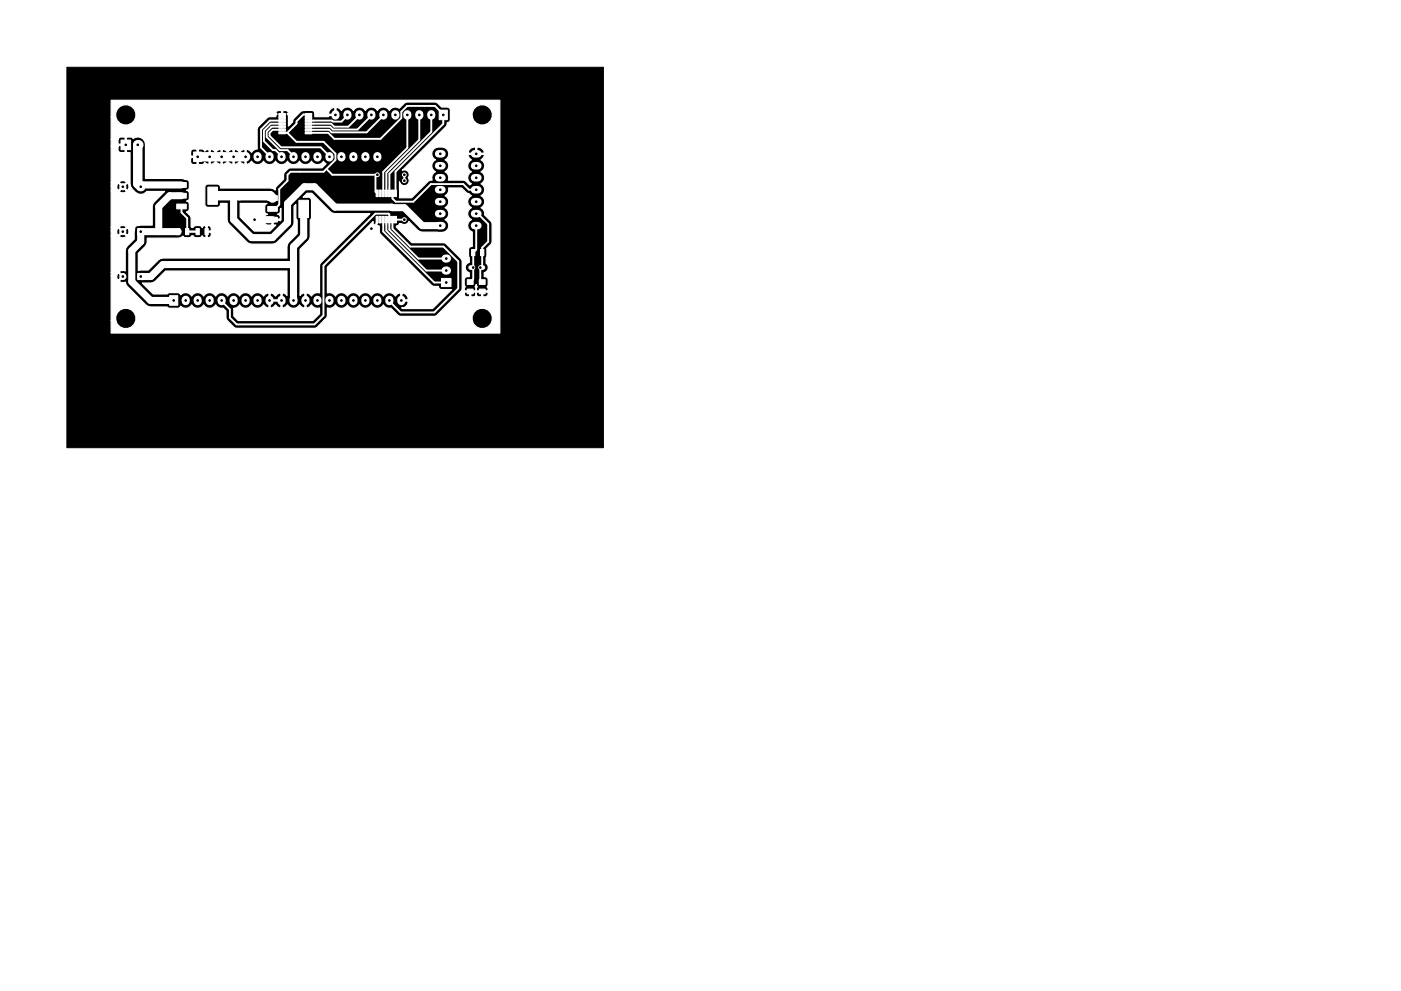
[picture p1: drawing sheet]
<svg xmlns="http://www.w3.org/2000/svg" width="297mm" height="210mm" viewBox="0 0 297 210" stroke-linecap="round" stroke-linejoin="round" font-family="sans-serif">
<path d="M14.2 14.3h113.7v80.7h-113.7z" fill="#000" stroke="#000" stroke-width=".21"/>
<g fill="#fff" stroke="#fff" stroke-width=".21">
<path d="M29.2 39h1.3v1.3h-1.3z"/>
<path d="M29.2 48.5h1.3v1.3h-1.3z"/>
<path d="M29.2 58h1.3v1.3h-1.3z"/>
<path d="M99.1 59.3h1.2v1h-1.2z"/>
<path d="M99.1 61.3h1.2v1h-1.2z"/>
<path d="M101.6 59.3h1.3v1h-1.3z"/>
<path d="M101.6 61.3h1.3v1h-1.3z"/>
<path d="M83.6 45.9h.5v1.4h-.5z"/>
<path d="M83 45.9h.4v1.4h-.4z"/>
<path d="M82.3 45.9h.5v1.4h-.5z"/>
<path d="M81.7 45.9h.4v1.4h-.4z"/>
<path d="M81 45.9h.5v1.4h-.5z"/>
<path d="M80.4 45.9h.4v1.4h-.4z"/>
<path d="M79.7 45.9h.5v1.4h-.5z"/>
<path d="M79.7 40.3h.5v1.4h-.5z"/>
<path d="M80.4 40.3h.4v1.4h-.4z"/>
<path d="M81 40.3h.5v1.4h-.5z"/>
<path d="M81.7 40.3h.4v1.4h-.4z"/>
<path d="M82.3 40.3h.5v1.4h-.5z"/>
<path d="M83 40.3h.4v1.4h-.4z"/>
<path d="M83.6 40.3h.5v1.4h-.5z"/>
<path d="M59.1 28h1.4v.4h-1.4z"/>
<path d="M59.1 27.3h1.4v.5h-1.4z"/>
<path d="M59.1 26.7h1.4v.4h-1.4z"/>
<path d="M59.1 26h1.4v.5h-1.4z"/>
<path d="M59.1 25.4h1.4v.4h-1.4z"/>
<path d="M59.1 24.7h1.4v.5h-1.4z"/>
<path d="M59.1 24.1h1.4v.4h-1.4z"/>
<path d="M64.7 24.1h1.4v.4h-1.4z"/>
<path d="M64.7 24.7h1.4v.5h-1.4z"/>
<path d="M64.7 25.4h1.4v.4h-1.4z"/>
<path d="M64.7 26h1.4v.5h-1.4z"/>
<path d="M64.7 26.7h1.4v.4h-1.4z"/>
<path d="M64.7 27.3h1.4v.5h-1.4z"/>
<path d="M64.7 28h1.4v.4h-1.4z"/>
<path d="M25.7 29.7h2v2h-2z"/>
<circle cx="26" cy="39.6" r=".65"/>
<circle cx="26" cy="49.1" r=".65"/>
<circle cx="26" cy="58.7" r=".65"/>
</g>
<circle cx="29.2" cy="30.7" r="1.02" fill="#fff"/>
<g fill="#fff" stroke="#fff" stroke-width=".21">
<path d="M36 62.7h1.7v2.1h-1.7z"/>
<path d="M41 32.3h1.8v2h-1.8z"/>
<path d="M93.6 59.1h2v1.7h-2z"/>
<path d="M93.1 23.4h1.7v2h-1.7z"/>
<path d="M37.4 48.5h.7v1.3h-.7z"/>
<path d="M39.3 48.5h.7v1.3h-.7z"/>
<path d="M41.6 48.5h.7v1.3h-.7z"/>
<path d="M43.5 48.5h.7v1.3h-.7z"/>
<path d="M101.9 52.9h.7v1.3h-.7z"/>
<path d="M100 52.9h.7v1.3h-.7z"/>
<path d="M44.1 39.7h2v3.7h-2z"/>
<path d="M37.5 41h2v1h-2z"/>
<path d="M37.5 38.7h2v1h-2z"/>
<path d="M37.5 43.3h2v1h-2z"/>
<path d="M63.4 42.5h2v3.6h-2z"/>
<path d="M56.8 43.8h2v1h-2z"/>
<path d="M56.8 41.5h2v1h-2z"/>
<path d="M56.8 46.1h2v1h-2z"/>
<circle cx="78.7" cy="48.5" r=".4"/>
<circle cx="54" cy="46.6" r=".4"/>
<circle cx="80" cy="37.1" r=".4"/>
<circle cx="85.7" cy="37.1" r=".4"/>
<circle cx="85.7" cy="38.3" r=".4"/>
<circle cx="85.7" cy="46.6" r=".4"/>
</g>
<g fill="none" stroke="#fff" stroke-width="1.7">
<path d="M44.4 33.1v.3M47 33.1v.3M49.5 33.1v.3M52.1 33.1v.3M54.6 33.1v.3M57.1 33.1v.3M59.7 33.1v.3M62.2 33.1v.3M64.8 33.1v.3M67.3 33.1v.3M69.8 33.1v.3M71.1 24.2v.3"/>
<path d="M72.4 33.1v.3M73.7 24.2v.3M74.9 33.1v.3M76.2 24.2v.3M77.5 33.1v.3M78.7 24.2v.3M80 33.1v.3M81.3 24.2v.3M83.8 24.2v.3M86.4 24.2v.3M88.9 24.2v.3M91.4 24.2v.3"/>
<path d="M94.5 57.4h.3M94.5 54.9h.3M39.4 63.6v.3M41.9 63.6v.3M44.4 63.6v.3M47 63.6v.3M49.5 63.6v.3M52.1 63.6v.3M54.6 63.6v.3M57.1 63.6v.3M59.7 63.6v.3M62.2 63.6v.3"/>
<path d="M64.8 63.6v.3M67.3 63.6v.3M69.8 63.6v.3M72.4 63.6v.3M74.9 63.6v.3M77.5 63.6v.3M80 63.6v.3M82.5 63.6v.3M85.1 63.6v.3"/>
</g>
<g fill="none" stroke="#fff" stroke-width="1.6">
<path d="M93 37.7h.7M93 35.2h.7M93 32.6h.7M100.6 37.7h.7M100.6 35.2h.7M100.6 32.6h.7M93 47.9h.7M93 45.3h.7M93 42.8h.7M93 40.3h.7M100.6 47.9h.7M100.6 45.3h.7"/>
<path d="M100.6 42.8h.7M100.6 40.3h.7"/>
</g>
<path d="M99.8 56.8h.5M101.9 56.8h.5" fill="none" stroke="#fff" stroke-width="1"/>
<path d="M38.5 39.2h-8.3l-.4 .4M37.8 49.1h-8v2.2l-1.9 1.9v6.6l4 3.9h4.9M38.5 41.5h-2.5l-2.3 2.3v5.3M49.5 41.5v5.1l3.8 3.8h4.5l3.2-3.2v-4l3.5-3.6h2.2l4.3 4.3 14.7 .2 3.8 3.8h3.8M54 46.6h3.8M62.2 56.1h-27.7l-2.5 2.6h-2.2M64.4 44.3v5.9l-2.2 2.1v11.4" fill="none" stroke="#fff" stroke-width="1.5"/>
<path d="M29.2 30.7v8.3l.6 .6M41.9 33.3h10.2M45.1 41.5h12.2l.5 .5" fill="none" stroke="#fff" stroke-width="2"/>
<g fill="none" stroke="#fff" stroke-width=".4">
<path d="M59.8 23.6v.7M59.8 28.2h1.1M59.8 27.5h-2l-.7 .7v.6l2.5 2.5h8.4l1.8 2M59.8 25.6h-2.6l-1.9 1.8v3.9l1.8 2M59.8 26.9h-2.2l-1 1v1.2l2.7 2.8h1.7l1.2 1.4M59.8 26.2h-2.4l-1.4 1.5v2.3l1.8 1.9h.6l1.3 1.4M60.9 28.2l1.9 1.9h5.8l2.5 2.5v1.3l-2.5 2.5h-7l-.6 .7v1.2l-1.8 1.8v3.3l-.9 .9h-.5M65.4 28.2h4.2l1.3 1.3h9.8l4.4-4.5v-1.3l1.2-1.2h5.9l1.8 1.7v2.1l-10.1 10.1v4.6M65.4 24.3h-1.1l-1.4 1.4v.5l-2 2M69.2 35.8l1.3 1.3h9.5l-.4 .4v3.2l.4 .3M73.7 24.4l-1.3 1.4h-1.8l-.2-.2h-5M76.2 24.4l-2.4 2.5h-3l-.6-.7h-4.8"/>
<path d="M78.7 24.4l-2.9 3.1h-5.2l-.6-.6h-4.6M81.3 24.4l-3.6 3.7h-7.4l-.5-.6h-4.4M85.7 37.1v1.2M86.4 24.4v7l-5.1 5.1v4.5M88.9 24.4v5.3l-7 7v4.3M91.4 24.4v3.6l-8.8 8.9v4.1M38.5 43.8v1.3l1.2 1.2v2.8M80 46.6v.7l-1.3 1.2M81.3 46.6v2.5l10.8 10.8h2.5M81.9 46.6v2.3l8.5 8.5h4.2M83.2 46.6v1.9l3.8 3.8h7l3.2 3.2v5.7l-5.1 5.1h-7.2l-2.4-2.6M83.8 46.6h1.9"/>
<path d="M94.6 54.9h-5.9l-6.2-6.2v-3.2l-.1-.2h-2.8l-11 11v10.6l-1.9 1.9h-16.5l-1.5-1.4v-1.7l-1.7-2M100.3 56.8h.1M101 47.9v5.1l-.7 .6v5.6l-.6 .6M101 45.3h.3l2.2 2.2v3.8l-1.3 1.2v3.9l-.4 .4v2.6l.4 .4M101 40.3h-1.6l-1.2-1.2h-6.8l-3.8 3.7h-3.7l-.7-.7v-1.1"/>
</g>
<path d="M39.7 49.1h2.2" fill="none" stroke="#fff" stroke-width=".5"/>
<g fill="#fff" stroke="#fff" stroke-width=".25">
<path d="M23.6 21.3h82.4v49.4h-82.4v-2.7h.9l.4 .8a2.18 2.18 0 0 0 3.6 0 2.18 2.18 0 0 0-1.4-3.4 2.18 2.18 0 0 0-2.6 2.6h-.9v-9.5h1.1l.2 .8 .2 .1 .8-.7-.8-.8-.2 .1-.2 .5h-1.1v-.7h1.7l.9 .9-.9 .9 .1 .2 .5 .2 .7-.1 .4 .9 4.4 4.2 4 .1 .6 .3h1.7l.5-.2 .1-.2a1.46 1.46 0 0 0 2.3-.3 1.45 1.45 0 0 0 2.6 0 1.45 1.45 0 0 0 2.5 0 1.36 1.36 0 0 0 1.6 .7l.6 .6v1.4l.3 .6 1.4 1.4 .6 .3h16.5l.6-.3 1.4-1.4h31.4l.3 .8a2.18 2.18 0 0 0 3.6 0 2.18 2.18 0 0 0-1.3-3.4 2.18 2.18 0 0 0-2.6 2.6h-31.4l.7-.8v-1.9a1.4 1.4 0 0 0 1.7-.6 1.45 1.45 0 0 0 2.6 0 1.45 1.45 0 0 0 2.5 0 1.45 1.45 0 0 0 2.5 0 1.45 1.45 0 0 0 2.6 0 1.36 1.36 0 0 0 1.5 .7l1.5 1.5 .6 .2h7.5l5-5h1a.68 .68 0 0 0 .5 .9h.5l.2-.2v-.8h.2v.8l.2 .2 .7-.1 .3-.8a.68 .68 0 0 0 .5 .9h.4l.2-.2v-.8h.3v.8l.1 .2 .7-.1a.59 .59 0 0 0 .1-.9h-2.2l-.1 .1-.2-.1h-2.2l-.2 .1h-1l.5-.6 .1-.3v-5.7l-.3-.6-3.4-3.4h-7l-3.3-3.3v-.3l.5-.1 .2-.4h.4a1.02 1.02 0 0 0 1.6-.4l2.3 2.2 3.7 .1a1.67 1.67 0 0 0 1.8-.3 1.67 1.67 0 0 0 .6-1.7l-.7-.7a1.41 1.41 0 0 0 .8-1.3 1.41 1.41 0 0 0-.8-1.2 1.41 1.41 0 0 0 .8-1.3 1.41 1.41 0 0 0-.8-1.3 1.35 1.35 0 0 0 .7-1.6h2.8l.9 .9 .6 .3 .5 .4-.3 .3a1.42 1.42 0 0 0 .3 2.3 1.41 1.41 0 0 0-.8 1.2 1.41 1.41 0 0 0 .8 1.3 1.41 1.41 0 0 0-.8 1.4 1.41 1.41 0 0 0 1 1.2v3.1h-.1a.65 .65 0 0 0-.7 .6l.2 2.8a1.11 1.11 0 0 0-.9 1.1 1.11 1.11 0 0 0 .9 1v.9h-.4a.65 .65 0 0 0-.7 .6v1l.3 .5a.57 .57 0 0 0-.1 .9h2.2l.2-.5-.3-.4 .3-.4 .2 .4-.2 .4 .1 .5h2.2a.57 .57 0 0 0 0-.9l.2-.2a2.04 2.04 0 0 0-.2-1.7l-.6-.2v-.9a1.1 1.1 0 0 0 .8-.8 1.1 1.1 0 0 0-.4-1.1l.1-3.1 .9-.9 .2-.6v-3.8l-.2-.6-1.4-1.3a1.33 1.33 0 0 0-.7-1.5 1.41 1.41 0 0 0 .8-1.3 1.41 1.41 0 0 0-.8-1.3 1.41 1.41 0 0 0 .8-1.2 1.41 1.41 0 0 0-.8-1.3 1.41 1.41 0 0 0 .8-1.3 1.41 1.41 0 0 0-.8-1.3 1.41 1.41 0 0 0 .8-1.2 1.41 1.41 0 0 0-.8-1.3l.4-.3 .3-.5-.1-.3h-3.3l-.1 .3 .3 .5 .4 .3-.3 .3a1.42 1.42 0 0 0 .3 2.2 1.41 1.41 0 0 0-.8 1.3 1.41 1.41 0 0 0 .8 1.3l-.3 .2-.8-.7-.6-.3h-3.1a1.39 1.39 0 0 0-.7-1.8 1.41 1.41 0 0 0 .8-1.2 1.41 1.41 0 0 0-.8-1.3 1.35 1.35 0 0 0 .7-1.6h4.1l.1 .2h1.5v-1.3h.3v1.3h1.5l.1-.2a1.97 1.97 0 0 0-3.2-.6l-.3 .6h-4.1v-.2a2.05 2.05 0 0 0-3.5 0 1.4 1.4 0 0 0 .7 1.8 1.41 1.41 0 0 0-.8 1.3 1.41 1.41 0 0 0 .8 1.2 1.39 1.39 0 0 0-.7 1.8l-.8 .3-3.5 3.5h-2.6v-3.4a1.07 1.07 0 0 0 1.5 .7 1.07 1.07 0 0 0 .4-1.6 1.04 1.04 0 0 0-.1-1.3 1.04 1.04 0 0 0-1.2-.3l9.3-9.2 .2-.9h.3l.3-.4 .1-.8h4.6l.3 .8a2.18 2.18 0 0 0 3.6 0 2.18 2.18 0 0 0-1.3-3.4 2.18 2.18 0 0 0-2.6 2.6h-4.6v-1.4a.65 .65 0 0 0-.7-.7h-1.2l-.8-.8-.6-.3h-5.9l-.6 .3-1.1 1.1-.2-.2a1.44 1.44 0 0 0-1.9 .6 1.45 1.45 0 0 0-2.5 0 1.45 1.45 0 0 0-2.5 0 1.45 1.45 0 0 0-2.6 0 1.45 1.45 0 0 0-2.5 0l-.4-.4-.5-.2-.3 .1 .1 1.6h-1.5l-.2 .2h-2.8l-.1-.7h2.9l.2 .3h1.2v-1.4l-.3-.1-.5 .2-.4 .5-.2 .5h-2.9a.63 .63 0 0 0-.6-.6l-1.8 .1-.6 .2-1.4 1.4-.3 .8-.8 .8v-2.1l-.3-.4 .3-.3-.6-.5h-.5l-.2 .2v.5h-.2v-.5l-.2-.2h-.5l-.5 .5 .3 .3-.3 .5h-1.3l-.6 .3-2 2.1v4.5l-.6 .1-.7 .6-.3-.4-.6-.2-.2 .1v3l.2 .1 .6-.3 .3-.4 .3 .3a1.47 1.47 0 0 0 2.3-.3 1.45 1.45 0 0 0 2.5 0 1.45 1.45 0 0 0 2.6 0 1.45 1.45 0 0 0 2.5 0 1.45 1.45 0 0 0 2.5 0 1.45 1.45 0 0 0 2.6 0l.5 .5-.8 .9h-6.7a1.98 1.98 0 0 0-1.5 2.4l-1.5 1.5-.2 .8-.5-.3-.6-.1h-10.6v-.2a.65 .65 0 0 0-.6-.7h-2l-.6 .4-.1 4a.65 .65 0 0 0 .7 .6h2.2l.4-.4v-.4h1.4l.2 3.9 4.1 4.3 .9 .4h4.5l1-.4 3.4-3.6 .1-4 .4-.4v2.7l.3 .6v2.9l-2 2.2-.2 2.9h-26.3l-.9 .4-2.2 2.2-2.1 .1v-3.6l1.8-2 .1-1.3h6.6l.5-.1 .5-.3 .1 .2a1.3 1.3 0 0 0 1.7-.3h.4l.1 .3a1.3 1.3 0 0 0 1.8-.3v.2a.45 .45 0 0 0 .8 .1v-1h.2v1l.2 .1a.63 .63 0 0 0 .7-.5v-.5l-.2-.1h-.9v-1.3h.2v1h.7l.2-.1-.1-.8a.45 .45 0 0 0-.8-.1l-.6-.1-.4 .4-.2-.3a1.3 1.3 0 0 0-1.7 .2l-.4 .1-.1-.2v-2.1l-1-1a.63 .63 0 0 0 .6-.7v-1.2l-.5-.4 .5-.4a2.06 2.06 0 0 0-.1-1.7l-.4-.2a.63 .63 0 0 0 .5-.7v-1.2a.77 .77 0 0 0-.9-.4l-.7-.2h-7.7v-4.3h9.6l.1 1 .4 .3h.7l.2-.1v-1.4h.2v1.4l.2 .1h.7l.5-.5 .7 .5 .2-.1v-1.4h.3v1.4l.2 .1 .6-.3 .3-.4 .4 .4 .5 .3 .3-.1v-1.4h.2v1.4l.3 .1 .5-.3 .4-.4 .3 .4 .6 .3 .2-.1v-1.4h.3v1.4l.2 .1 .5-.3 .4-.4 .4 .4 .5 .3 .2-.1v-1.4l-21.1 .2v-1.5h9.6v.9l.2 .1h1.2v-1.3h.2v1.3h2.3v-1.3h.3v1.3h2.3v-1.3h.2v1.3h2.3v-1.3h.3v1.3h2.2v-1.3l-.2-.1-.5 .2-.4 .4-.4-.4-.5-.2-.2 .1-.5-.1-.6 .2-.3 .4-.4-.4-.6-.2-.2 .1-.5-.1-.5 .2-.4 .4-.3-.4-.6-.2-.2 .1-.5-.1-.7 .4-.5-.5h-.7l-.2 .2-1.1-.2-.5 .5h-9.6v-1.3a1.62 1.62 0 0 0-.8-1.5 1.62 1.62 0 0 0-1.8 .1l-.4-.3h-.8l-.2 .1v3l.2 .2h.6v6.6l.1 .6a2.54 2.54 0 0 0 2.8 1.5l.6-.5h3.8l-2.5 2.7-.1 4.5h-3.1a.68 .68 0 0 0-.7 .9v2l-1.8 2-.1 4.8-.9-.1-.3 .1-.1 .3h-1.7v-7.8h1.7l.1 .3a.9 .9 0 0 0 1.4-.3l-.8-.7-.7 .7h-1.7v-1h1.1l.2 .8 .2 .1 .8-.8h.3l.7 .8 .3-.1a.9 .9 0 0 0-.3-1.4l-.7 .7h-.3l-.8-.7-.2 .1-.2 .5h-1.1v-.8h1.7l.7 .8 .8-.8a.95 .95 0 0 0-1.4-.2l-.1 .2h-1.7v-7.7h1.7a.95 .95 0 0 0 1.4 .2l.1-.2-.8-.7-.7 .7h-1.7v-1.1h1.1l.2 .9h.2l.8-.7h.3l.7 .7a.95 .95 0 0 0 .3-1.3l-.3-.1-.7 .7h-.3l-.8-.7-.2 .1-.2 .4h-1.1v-.7h1.7l.7 .7 .8-.7-.1-.2a.9 .9 0 0 0-1.4 .2h-1.7v-7.7h1.4v.9l.3 .4 1.1 .1 .1-.2v-1.3l-2.9 .1v-1.4h1.4v.8l.2 .2h1.3v-1.4l-.1-.1h-.9l-.5 .5h-1.4v-4.8h.9l.4 .8a2.18 2.18 0 0 0 3.6 0 2.18 2.18 0 0 0-1.4-3.4 2.18 2.18 0 0 0-2.6 2.6h-.9z"/>
<path d="M30.2 60.1l2.3-.2 2.6-2.4h25.7v5.2l-.7-.6-.3 .2v2.9l.3 .2 .5-.3 .4-.4a1.45 1.45 0 0 0 2.5 0l.4 .4 .5 .3 .2-.2v-2.9l-.2-.2-.8 .6v-9.8l2.1-2.2 .1-4 .3-.6v-3.6a.65 .65 0 0 0-.7-.7h-1.1l.8-.8h1l4.4 4.2 7.9 .1-10.6 10.7-.1 6.2a1.39 1.39 0 0 0-1.7 .6l-.3-.4-.6-.3-.2 .2v2.9l.2 .2 .6-.3 .3-.4a1.39 1.39 0 0 0 1.7 .6v1.3l-1.4 1.4h-15.8l-.9-.9-.1-1.7 .6-.1 .7-.6a1.45 1.45 0 0 0 2.5 0 1.45 1.45 0 0 0 2.6 0l.3 .4 .6 .3 .2-.2v-1.3h.3v1.3l.2 .2 .6-.3 .3-.4 .4 .4 .5 .3 .3-.2v-1.3h-2.6v-1.6h.3v1.3h2.3v-1.3l-.3-.2-.5 .3-.4 .4-.3-.4-.6-.3-.5 .2-.2-.2-.6 .3-.3 .4a1.45 1.45 0 0 0-2.6 0 1.45 1.45 0 0 0-2.5 0 1.45 1.45 0 0 0-2.5 0 1.45 1.45 0 0 0-2.6 0 1.45 1.45 0 0 0-2.5 0 1.45 1.45 0 0 0-2.6 0 1.46 1.46 0 0 0-2.3-.3l-.1-.2-.5-.2h-1.7l-.6 .3h-2.9z"/>
<path d="M69.4 56.7l9.7-9.7v.4l.3 .4 .3 .1 .2-.3 .5 .3v1.2l.3 .6 10.8 10.8 .6 .3h.9a.65 .65 0 0 0 .6 .6h2.2l-4.1 4.1h-6.4l-.1-.3 .2 .2a1.49 1.49 0 0 0 1.2-1.3l-.2-.2h-1.5l.1-1.6h.2v1.3h1.2a1.12 1.12 0 0 0-1.4-1.3l-.3-.2-.5 .3-.4 .4a1.45 1.45 0 0 0-2.5 0 1.45 1.45 0 0 0-2.6 0 1.45 1.45 0 0 0-2.5 0 1.45 1.45 0 0 0-2.5 0 1.45 1.45 0 0 0-2.6 0 1.4 1.4 0 0 0-1.7-.6z"/>
<path d="M50.9 43.2h5.7l-.3 .2a2.06 2.06 0 0 0-.1 1.7l.4 .4a.61 .61 0 0 0-.3 1h3a.61 .61 0 0 0 .1-.7 .61 .61 0 0 0-.5-.3 .63 .63 0 0 0 .5-.7l.2-.6v2.5l-.2 .1-.1-.1h-1.4v.9l.2 .1h.4l-1.3 1.3h-3.3l-2.1-2.1h4.3a.68 .68 0 0 0 .5 .8h.9l.2-.1v-.9h-1.4l-.2 .2h-4.3l-.9-.9z"/>
</g>
<g fill="#000" stroke="#000" stroke-width=".21">
<circle cx="26" cy="39.6" r=".18"/>
<circle cx="26.7" cy="24.4" r=".17"/>
<circle cx="26.7" cy="30.7" r=".17"/>
<circle cx="29.2" cy="30.7" r=".17"/>
<circle cx="29.8" cy="39.6" r=".17"/>
<circle cx="41.9" cy="33.3" r=".17"/>
<circle cx="44.4" cy="33.3" r=".17"/>
<circle cx="47" cy="33.3" r=".17"/>
<circle cx="49.5" cy="33.3" r=".17"/>
<circle cx="52.1" cy="33.3" r=".17"/>
<circle cx="54.6" cy="33.3" r=".17"/>
<circle cx="57.1" cy="33.3" r=".17"/>
<circle cx="59.7" cy="33.3" r=".17"/>
<circle cx="62.2" cy="33.3" r=".17"/>
<circle cx="64.8" cy="33.3" r=".17"/>
<circle cx="67.3" cy="33.3" r=".17"/>
<circle cx="69.8" cy="33.3" r=".17"/>
<circle cx="71.1" cy="24.4" r=".17"/>
<circle cx="72.4" cy="33.3" r=".17"/>
<circle cx="73.7" cy="24.4" r=".17"/>
<circle cx="74.9" cy="33.3" r=".17"/>
<circle cx="76.2" cy="24.4" r=".17"/>
<circle cx="77.5" cy="33.3" r=".17"/>
<circle cx="78.7" cy="24.4" r=".17"/>
<circle cx="80" cy="33.3" r=".17"/>
<circle cx="80" cy="37.1" r=".17"/>
<circle cx="81.3" cy="24.4" r=".17"/>
<circle cx="83.8" cy="24.4" r=".17"/>
<circle cx="85.7" cy="38.3" r=".17"/>
<circle cx="85.7" cy="37.1" r=".17"/>
<circle cx="86.4" cy="24.4" r=".17"/>
<circle cx="88.9" cy="24.4" r=".17"/>
<circle cx="91.4" cy="24.4" r=".17"/>
<circle cx="93.3" cy="35.2" r=".17"/>
<circle cx="93.3" cy="37.7" r=".17"/>
<circle cx="93.3" cy="32.6" r=".17"/>
<circle cx="94" cy="24.4" r=".17"/>
<circle cx="101" cy="37.7" r=".17"/>
<circle cx="101" cy="35.2" r=".17"/>
<circle cx="101" cy="32.6" r=".17"/>
<circle cx="102.2" cy="24.4" r=".17"/>
<circle cx="26" cy="49.1" r=".17"/>
<circle cx="26" cy="58.7" r=".18"/>
<circle cx="29.8" cy="49.1" r=".17"/>
<circle cx="29.8" cy="58.7" r=".17"/>
<circle cx="54" cy="46.6" r=".17"/>
<circle cx="78.7" cy="48.5" r=".17"/>
<circle cx="85.7" cy="46.6" r=".17"/>
<circle cx="93.3" cy="40.3" r=".17"/>
<circle cx="93.3" cy="45.3" r=".17"/>
<circle cx="93.3" cy="42.8" r=".17"/>
<circle cx="93.3" cy="47.9" r=".17"/>
<circle cx="94.6" cy="54.9" r=".17"/>
<circle cx="94.6" cy="59.9" r=".17"/>
<circle cx="94.6" cy="57.4" r=".17"/>
<circle cx="100.3" cy="56.8" r=".17"/>
<circle cx="101" cy="40.3" r=".17"/>
<circle cx="101" cy="42.8" r=".17"/>
<circle cx="101" cy="45.3" r=".17"/>
<circle cx="101" cy="47.9" r=".17"/>
<circle cx="101.8" cy="56.8" r=".17"/>
<circle cx="26.7" cy="67.6" r=".17"/>
<circle cx="36.8" cy="63.7" r=".17"/>
<circle cx="39.4" cy="63.7" r=".17"/>
<circle cx="41.9" cy="63.7" r=".17"/>
<circle cx="44.4" cy="63.7" r=".17"/>
<circle cx="47" cy="63.7" r=".17"/>
<circle cx="49.5" cy="63.7" r=".17"/>
<circle cx="52.1" cy="63.7" r=".17"/>
<circle cx="54.6" cy="63.7" r=".17"/>
<circle cx="57.1" cy="63.7" r=".17"/>
<circle cx="59.7" cy="63.7" r=".17"/>
<circle cx="62.2" cy="63.7" r=".17"/>
<circle cx="64.8" cy="63.7" r=".17"/>
<circle cx="67.3" cy="63.7" r=".17"/>
<circle cx="69.8" cy="63.7" r=".17"/>
<circle cx="72.4" cy="63.7" r=".17"/>
<circle cx="74.9" cy="63.7" r=".17"/>
<circle cx="77.5" cy="63.7" r=".17"/>
<circle cx="80" cy="63.7" r=".17"/>
<circle cx="82.5" cy="63.7" r=".17"/>
<circle cx="85.1" cy="63.7" r=".17"/>
<circle cx="102.2" cy="67.6" r=".17"/>
</g>
</svg>
